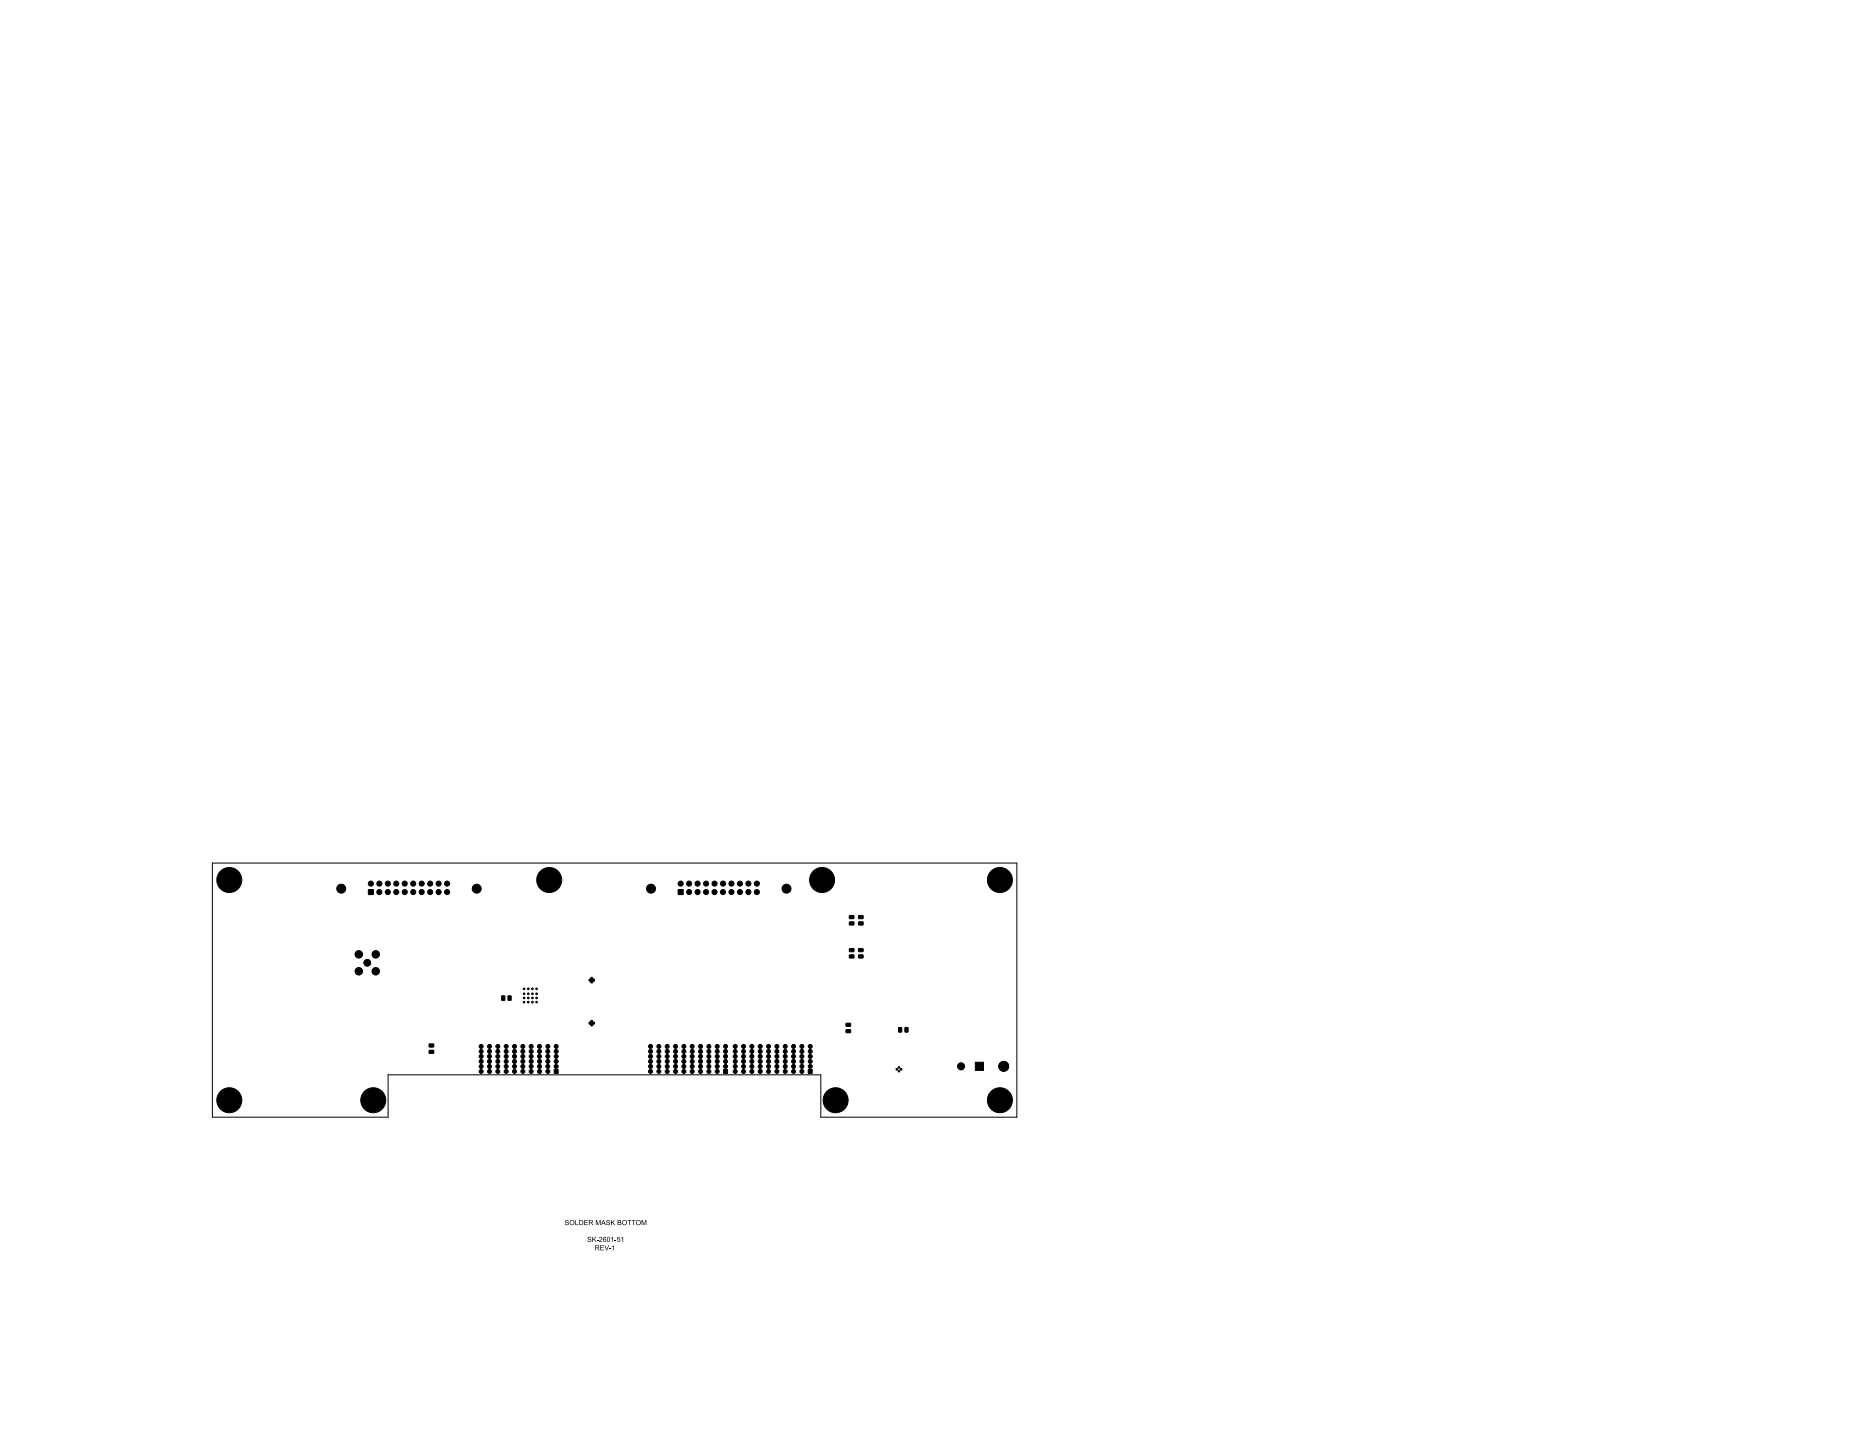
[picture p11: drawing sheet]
<svg xmlns="http://www.w3.org/2000/svg" width="559mm" height="432mm" viewBox="0 0 559 432" stroke-linecap="round" stroke-linejoin="round" font-family="sans-serif">
<g fill="#000">
<path d="M169.6 366l.7-.1 .3 .3-.2 .1a.31 .31 0 0 0-.4-.4 .31 .31 0 0 0-.1 .5l.2 .1a.53 .53 0 0 1 .4 .8 .53 .53 0 0 1-.9-.1l-.2-.3h.2a.35 .35 0 0 0 .4 .4 .35 .35 0 0 0 .3-.6l-.7-.2zM171.1 366a.74 .74 0 0 1 1.1 .2 .74 .74 0 0 1-.4 1.1 .74 .74 0 0 1-.9-.7h.2a.51 .51 0 0 0 .7 .4 .51 .51 0 0 0 .1-.8 .51 .51 0 0 0-.8 .3l-.2 .1zM172.5 365.9h.2v1.3h.8v.2h-1zM173.7 365.9h.5a.75 .75 0 0 1 .8 .7 .75 .75 0 0 1-.7 .8h-.6v-.2h.5a.58 .58 0 0 0 .6-.6 .58 .58 0 0 0-.6-.6h-.3v1.2h-.2zM175.2 365.9h1.1v.1h-.9v.5h.9v.2h-.9v.5h1v.2h-1.2zM176.4 371l.7-.1 .2 .3-.1 .1a.31 .31 0 0 0-.4-.4 .32 .32 0 0 0-.2 .6h.2a.53 .53 0 0 1 .5 .8 .53 .53 0 0 1-1 0l-.1-.4h.2a.35 .35 0 0 0 .4 .4 .35 .35 0 0 0 .2-.5l-.7-.3zM176.6 365.9h.7a.42 .42 0 0 1 .5 .3 .42 .42 0 0 1-.4 .5l.6 .7h-.3l-.6-.7h-.3v.7h-.2v-.9h.9l.1-.2-.1-.2-.7-.1v.5h-.2zM177.7 370.9h.1v.7l.8-.7h.3l-.7 .6 .7 .9h-.3l-.5-.8-.3 .3v.5h-.1zM178.7 365.9h.3l.4 1.2 .5-1.2h.3v1.5h-.2v-1.3l-.5 1.3h-.2l-.4-1.3v1.3h-.2zM179 371.8h.5v.1h-.5zM178.5 373.4h.7a.42 .42 0 0 1 .5 .4 .42 .42 0 0 1-.4 .4l.6 .7h-.3l-.6-.7h-.3v.7h-.2v-.8l.9-.1 .1-.2-.1-.2h-.7v.5h-.2zM180.1 373.4h1v.2h-.8v.5h.8v.1h-.8v.5h.9v.2h-1.1z"/>
<path d="M179.8 371a.53 .53 0 0 1 .9 .2 .53 .53 0 0 1-.5 .7l-.3 .3h.8v.2h-1l.5-.7a.32 .32 0 0 0 .3-.3 .32 .32 0 0 0-.3-.3 .32 .32 0 0 0-.3 .2h-.2zM181.1 371l.4-.1 .3 .4-.4-.3a.28 .28 0 0 0-.4 .2 .28 .28 0 0 0 .1 .3 .28 .28 0 0 0 .4-.1 .5 .5 0 0 1 .4 .6 .5 .5 0 0 1-.6 .4 .5 .5 0 0 1-.4-.5h.2a.3 .3 0 0 0 .4 .3 .3 .3 0 0 0 .1-.5 .3 .3 0 0 0-.5 .1l-.2 .1zM180.9 365.9h.2l.6 1.5h-.2l-.2-.5h-.6l-.2 .5h-.2l.2-.7h.8l-.3-.7-.3 .7h-.2zM182 366l.7-.1 .2 .3-.1 .1a.31 .31 0 0 0-.4-.4 .31 .31 0 0 0-.1 .5l.1 .1a.53 .53 0 0 1 .5 .8 .53 .53 0 0 1-1-.1l-.1-.3h.2a.35 .35 0 0 0 .4 .4 .35 .35 0 0 0 .2-.6l-.6-.2zM181.3 373.4h.2l.5 1.4 .5-1.4h.2l-.6 1.5h-.2zM182.2 371l.1-.1a.73 .73 0 0 1 .7 .8 .73 .73 0 0 1-.7 .7l-.3-.4v-.3h.2a.38 .38 0 0 0 0 .5 .38 .38 0 0 0 .6 0 .38 .38 0 0 0 0-.5 .38 .38 0 0 0 0-.6 .38 .38 0 0 0-.6 0 .38 .38 0 0 0 0 .6l-.2-.2zM182.6 374.3h.6v.2h-.6zM183.3 365.9h.2v.7l.7-.7h.3l-.6 .6 .6 .9h-.3l-.5-.8-.2 .2v.6h-.2zM183.3 371.3l.6-.4v1.5h-.2v-1.2l-.4 .2zM183.5 373.8l.6-.4v1.5h-.2v-1.2l-.4 .3zM184.3 371.8h.6v.1h-.6zM185.2 370.9h.8v.2h-.6l-.1 .4a.5 .5 0 0 1 .7 .2 .5 .5 0 0 1-.3 .7 .5 .5 0 0 1-.7-.4h.2a.33 .33 0 0 0 .5 .1 .33 .33 0 0 0 .1-.5 .33 .33 0 0 0-.5 .1h-.2z"/>
<path d="M185.3 365.9l1 .1-.1 1.3-.9 .1v-.2h.7l.2-.3-.2-.2h-.6v.5h-.1v-.7h.7l.1-.2-.1-.3h-.6v.5h-.1zM186.4 371.3l.5-.4v1.5h-.2v-1.2l-.3 .2zM186.8 366a.74 .74 0 0 1 1.2 .2 .74 .74 0 0 1-.4 1.1 .74 .74 0 0 1-1-.7h.2a.51 .51 0 0 0 .8 .4 .51 .51 0 0 0 0-.8 .51 .51 0 0 0-.8 .3l-.2 .1zM188.2 365.9h1.2v.1h-.5v1.4h-.2v-1.4h-.5zM189.5 365.9h1.2v.1h-.5v1.4h-.2v-1.4h-.5zM191 366a.74 .74 0 0 1 1.1 .2 .74 .74 0 0 1-.4 1.1 .74 .74 0 0 1-.9-.7h.2a.51 .51 0 0 0 .7 .4 .51 .51 0 0 0 .1-.8 .51 .51 0 0 0-.8 .3l-.2 .1zM192.4 365.9h.3l.5 1.2 .4-1.2h.3v1.5h-.2v-1.3l-.5 1.3h-.1l-.5-1.3v1.3h-.2z"/>
</g>
<circle cx="288.3" cy="319.7" r=".61" fill="none" stroke="#000" stroke-width="1.2"/>
<circle cx="301.1" cy="319.8" r=".79" fill="none" stroke="#000" stroke-width="1.6"/>
<g fill="#000" stroke="#000" stroke-width=".3">
<path d="M110.5 266.8h1.5v1.4h-1.5zM203.4 266.8h1.5v1.4h-1.5zM254.8 274.6l1.2-.1 .2 .8-1.3 .2zM254.8 276.5l1.2-.1 .2 .8-1.3 .2zM257.5 274.6l1.3-.1 .1 .8-1.3 .2zM257.5 276.5l1.3-.1 .1 .8-1.3 .2zM150.5 298.6l.9 .1-.1 1.3-.8-.1zM152.4 298.6l.9 .1-.1 1.3-.8-.1zM254.8 286.4l1.2-.1 .2 .8-1.3 .2zM254.8 284.5l1.2-.1 .2 .8-1.3 .2zM257.5 286.4l1.3-.1 .1 .8-1.3 .2zM257.5 284.5l1.3-.1 .1 .8-1.3 .2z"/>
<path d="M128.7 313.1l1.3-.1 .1 .8-1.3 .2zM128.7 315l1.3-.1 .1 .8-1.3 .2zM253.8 308.8l1.2-.1 .2 .8-1.3 .2zM253.8 306.9l1.2-.1 .2 .8-1.3 .2zM269.6 308.1l.9 .1-.2 1.3-.8-.1zM271.5 308.1l.9 .1-.2 1.3-.8-.1zM166.3 320.7h1.1v1.2h-1.1zM217.1 320.7h1.1v1.2h-1.1zM242.5 320.7h1.1v1.2h-1.1zM292.5 318.5h2.5v2.5h-2.5z"/>
<circle cx="68.8" cy="263.9" r="3.7"/>
<circle cx="102.3" cy="266.5" r="1.35"/>
<circle cx="111.2" cy="265" r=".76"/>
<circle cx="113.8" cy="265" r=".76"/>
<circle cx="113.8" cy="267.5" r=".76"/>
<circle cx="116.3" cy="267.5" r=".76"/>
<circle cx="116.3" cy="265" r=".76"/>
<circle cx="118.9" cy="265" r=".76"/>
<circle cx="118.9" cy="267.5" r=".76"/>
<circle cx="121.4" cy="267.5" r=".76"/>
<circle cx="121.4" cy="265" r=".76"/>
<circle cx="123.9" cy="267.5" r=".76"/>
<circle cx="123.9" cy="265" r=".76"/>
<circle cx="126.5" cy="265" r=".76"/>
<circle cx="126.5" cy="267.5" r=".76"/>
<circle cx="129" cy="267.5" r=".76"/>
<circle cx="129" cy="265" r=".76"/>
<circle cx="131.6" cy="265" r=".76"/>
<circle cx="131.6" cy="267.5" r=".76"/>
<circle cx="134.1" cy="267.5" r=".76"/>
<circle cx="134.1" cy="265" r=".76"/>
<circle cx="143" cy="266.5" r="1.35"/>
<circle cx="164.7" cy="263.9" r="3.7"/>
<circle cx="195.3" cy="266.5" r="1.34"/>
<circle cx="204.2" cy="265" r=".76"/>
<circle cx="206.7" cy="267.5" r=".76"/>
<circle cx="206.7" cy="265" r=".76"/>
<circle cx="209.2" cy="267.5" r=".76"/>
<circle cx="209.2" cy="265" r=".76"/>
<circle cx="211.8" cy="267.5" r=".76"/>
<circle cx="211.8" cy="265" r=".76"/>
<circle cx="214.3" cy="267.5" r=".76"/>
<circle cx="214.3" cy="265" r=".76"/>
<circle cx="216.9" cy="267.5" r=".76"/>
<circle cx="216.9" cy="265" r=".76"/>
<circle cx="219.4" cy="265" r=".76"/>
<circle cx="219.4" cy="267.5" r=".76"/>
<circle cx="221.9" cy="265" r=".76"/>
<circle cx="221.9" cy="267.5" r=".76"/>
<circle cx="224.5" cy="267.5" r=".76"/>
<circle cx="224.5" cy="265" r=".76"/>
<circle cx="227" cy="265" r=".76"/>
<circle cx="227" cy="267.5" r=".76"/>
<circle cx="235.9" cy="266.5" r="1.34"/>
<circle cx="246.6" cy="263.9" r="3.7"/>
<circle cx="299.9" cy="263.9" r="3.8"/>
<circle cx="107.6" cy="286.2" r="1.13"/>
<circle cx="107.6" cy="291.2" r="1.13"/>
<circle cx="110.2" cy="288.7" r="1.03"/>
<circle cx="112.7" cy="286.2" r="1.13"/>
<circle cx="112.7" cy="291.2" r="1.13"/>
<circle cx="157.2" cy="296.5" r=".25"/>
<circle cx="157.2" cy="298" r=".25"/>
<circle cx="157.2" cy="299.2" r=".25"/>
<circle cx="158.4" cy="296.5" r=".25"/>
<circle cx="158.5" cy="298" r=".25"/>
<circle cx="158.5" cy="299.2" r=".25"/>
<circle cx="159.7" cy="296.5" r=".25"/>
<circle cx="159.7" cy="298" r=".25"/>
<circle cx="159.7" cy="299.2" r=".25"/>
<circle cx="160.9" cy="296.5" r=".25"/>
<circle cx="160.9" cy="298" r=".25"/>
<circle cx="161" cy="299.2" r=".25"/>
<circle cx="177" cy="293.9" r=".35"/>
<circle cx="177.5" cy="294.4" r=".35"/>
<circle cx="177.5" cy="293.4" r=".35"/>
<circle cx="178" cy="293.9" r=".35"/>
<circle cx="144.3" cy="318.3" r=".6"/>
<circle cx="144.3" cy="315.3" r=".6"/>
<circle cx="144.3" cy="316.8" r=".6"/>
<circle cx="144.3" cy="319.8" r=".6"/>
<circle cx="144.3" cy="313.8" r=".6"/>
<circle cx="146.8" cy="315.3" r=".6"/>
<circle cx="146.8" cy="318.3" r=".6"/>
<circle cx="146.8" cy="316.8" r=".6"/>
<circle cx="146.8" cy="313.8" r=".6"/>
<circle cx="146.8" cy="319.8" r=".6"/>
<circle cx="149.3" cy="318.3" r=".6"/>
<circle cx="149.3" cy="315.3" r=".6"/>
<circle cx="149.3" cy="316.8" r=".6"/>
<circle cx="149.3" cy="319.8" r=".6"/>
<circle cx="149.3" cy="313.8" r=".6"/>
<circle cx="151.8" cy="315.3" r=".6"/>
<circle cx="151.8" cy="318.3" r=".6"/>
<circle cx="151.8" cy="316.8" r=".6"/>
<circle cx="151.8" cy="313.8" r=".6"/>
<circle cx="151.8" cy="319.8" r=".6"/>
<circle cx="154.3" cy="318.3" r=".6"/>
<circle cx="154.3" cy="315.3" r=".6"/>
<circle cx="154.3" cy="316.8" r=".6"/>
<circle cx="154.3" cy="313.8" r=".6"/>
<circle cx="154.3" cy="319.8" r=".6"/>
<circle cx="156.8" cy="318.3" r=".6"/>
<circle cx="156.8" cy="315.3" r=".6"/>
<circle cx="156.8" cy="316.8" r=".6"/>
<circle cx="156.8" cy="319.8" r=".6"/>
<circle cx="156.8" cy="313.8" r=".6"/>
<circle cx="157.2" cy="300.5" r=".25"/>
<circle cx="158.4" cy="300.5" r=".25"/>
<circle cx="159.3" cy="318.3" r=".6"/>
<circle cx="159.3" cy="315.3" r=".6"/>
<circle cx="159.3" cy="316.8" r=".6"/>
<circle cx="159.3" cy="319.8" r=".6"/>
<circle cx="159.3" cy="313.8" r=".6"/>
<circle cx="159.7" cy="300.5" r=".25"/>
<circle cx="160.9" cy="300.5" r=".25"/>
<circle cx="161.8" cy="315.3" r=".6"/>
<circle cx="161.8" cy="318.3" r=".6"/>
<circle cx="161.8" cy="316.8" r=".6"/>
<circle cx="161.8" cy="319.8" r=".6"/>
<circle cx="161.8" cy="313.8" r=".6"/>
<circle cx="164.3" cy="315.3" r=".6"/>
<circle cx="164.3" cy="318.3" r=".6"/>
<circle cx="164.3" cy="316.8" r=".6"/>
<circle cx="164.3" cy="313.8" r=".6"/>
<circle cx="164.3" cy="319.8" r=".6"/>
<circle cx="166.8" cy="318.3" r=".6"/>
<circle cx="166.8" cy="315.3" r=".6"/>
<circle cx="166.8" cy="316.8" r=".6"/>
<circle cx="166.8" cy="313.8" r=".6"/>
<circle cx="166.8" cy="319.8" r=".6"/>
<circle cx="177" cy="306.8" r=".35"/>
<circle cx="177.5" cy="307.3" r=".35"/>
<circle cx="177.5" cy="306.3" r=".35"/>
<circle cx="178" cy="306.8" r=".35"/>
<circle cx="195.1" cy="315.3" r=".6"/>
<circle cx="195.1" cy="318.3" r=".6"/>
<circle cx="195.1" cy="316.8" r=".6"/>
<circle cx="195.1" cy="319.8" r=".6"/>
<circle cx="195.1" cy="313.8" r=".6"/>
<circle cx="197.6" cy="315.3" r=".6"/>
<circle cx="197.6" cy="318.3" r=".6"/>
<circle cx="197.6" cy="316.8" r=".6"/>
<circle cx="197.6" cy="313.8" r=".6"/>
<circle cx="197.6" cy="319.8" r=".6"/>
<circle cx="200.1" cy="318.3" r=".6"/>
<circle cx="200.1" cy="315.3" r=".6"/>
<circle cx="200.1" cy="316.8" r=".6"/>
<circle cx="200.1" cy="319.8" r=".6"/>
<circle cx="200.1" cy="313.8" r=".6"/>
<circle cx="202.6" cy="315.3" r=".6"/>
<circle cx="202.6" cy="318.3" r=".6"/>
<circle cx="202.6" cy="316.8" r=".6"/>
<circle cx="202.6" cy="313.8" r=".6"/>
<circle cx="202.6" cy="319.8" r=".6"/>
<circle cx="205.1" cy="315.3" r=".6"/>
<circle cx="205.1" cy="318.3" r=".6"/>
<circle cx="205.1" cy="316.8" r=".6"/>
<circle cx="205.1" cy="313.8" r=".6"/>
<circle cx="205.1" cy="319.8" r=".6"/>
<circle cx="207.6" cy="318.3" r=".6"/>
<circle cx="207.6" cy="315.3" r=".6"/>
<circle cx="207.6" cy="316.8" r=".6"/>
<circle cx="207.6" cy="319.8" r=".6"/>
<circle cx="207.6" cy="313.8" r=".6"/>
<circle cx="210.1" cy="318.3" r=".6"/>
<circle cx="210.1" cy="315.3" r=".6"/>
<circle cx="210.1" cy="316.8" r=".6"/>
<circle cx="210.1" cy="313.8" r=".6"/>
<circle cx="210.1" cy="319.8" r=".6"/>
<circle cx="212.6" cy="318.3" r=".6"/>
<circle cx="212.6" cy="315.3" r=".6"/>
<circle cx="212.6" cy="316.8" r=".6"/>
<circle cx="212.6" cy="313.8" r=".6"/>
<circle cx="212.6" cy="319.8" r=".6"/>
<circle cx="215.1" cy="318.3" r=".6"/>
<circle cx="215.1" cy="315.3" r=".6"/>
<circle cx="215.1" cy="316.8" r=".6"/>
<circle cx="215.1" cy="313.8" r=".6"/>
<circle cx="215.1" cy="319.8" r=".6"/>
<circle cx="217.6" cy="315.3" r=".6"/>
<circle cx="217.6" cy="318.3" r=".6"/>
<circle cx="217.6" cy="316.8" r=".6"/>
<circle cx="217.6" cy="319.8" r=".6"/>
<circle cx="217.6" cy="313.8" r=".6"/>
<circle cx="220.5" cy="318.3" r=".6"/>
<circle cx="220.5" cy="315.3" r=".6"/>
<circle cx="220.5" cy="316.8" r=".6"/>
<circle cx="220.5" cy="319.8" r=".6"/>
<circle cx="220.5" cy="313.8" r=".6"/>
<circle cx="223" cy="318.3" r=".6"/>
<circle cx="223" cy="315.3" r=".6"/>
<circle cx="223" cy="316.8" r=".6"/>
<circle cx="223" cy="313.8" r=".6"/>
<circle cx="223" cy="319.8" r=".6"/>
<circle cx="225.5" cy="318.3" r=".6"/>
<circle cx="225.5" cy="315.3" r=".6"/>
<circle cx="225.5" cy="316.8" r=".6"/>
<circle cx="225.5" cy="313.8" r=".6"/>
<circle cx="225.5" cy="319.8" r=".6"/>
<circle cx="228" cy="315.3" r=".6"/>
<circle cx="228" cy="318.3" r=".6"/>
<circle cx="228" cy="316.8" r=".6"/>
<circle cx="228" cy="319.8" r=".6"/>
<circle cx="228" cy="313.8" r=".6"/>
<circle cx="230.5" cy="315.3" r=".6"/>
<circle cx="230.5" cy="318.3" r=".6"/>
<circle cx="230.5" cy="316.8" r=".6"/>
<circle cx="230.5" cy="319.8" r=".6"/>
<circle cx="230.5" cy="313.8" r=".6"/>
<circle cx="233" cy="318.3" r=".6"/>
<circle cx="233" cy="315.3" r=".6"/>
<circle cx="233" cy="316.8" r=".6"/>
<circle cx="233" cy="313.8" r=".6"/>
<circle cx="233" cy="319.8" r=".6"/>
<circle cx="235.5" cy="315.3" r=".6"/>
<circle cx="235.5" cy="318.3" r=".6"/>
<circle cx="235.5" cy="316.8" r=".6"/>
<circle cx="235.5" cy="319.8" r=".6"/>
<circle cx="235.5" cy="313.8" r=".6"/>
<circle cx="238" cy="315.3" r=".6"/>
<circle cx="238" cy="318.3" r=".6"/>
<circle cx="238" cy="316.8" r=".6"/>
<circle cx="238" cy="313.8" r=".6"/>
<circle cx="238" cy="319.8" r=".6"/>
<circle cx="240.5" cy="318.3" r=".6"/>
<circle cx="240.5" cy="315.3" r=".6"/>
<circle cx="240.5" cy="316.8" r=".6"/>
<circle cx="240.5" cy="313.8" r=".6"/>
<circle cx="240.5" cy="319.8" r=".6"/>
<circle cx="243" cy="315.3" r=".6"/>
<circle cx="243" cy="318.3" r=".6"/>
<circle cx="243" cy="316.8" r=".6"/>
<circle cx="243" cy="319.8" r=".6"/>
<circle cx="243" cy="313.8" r=".6"/>
<circle cx="301.1" cy="319.7" r="1.5"/>
<circle cx="68.8" cy="329.9" r="3.7"/>
<circle cx="112" cy="329.9" r="3.7"/>
<circle cx="144.3" cy="321.3" r=".6"/>
<circle cx="146.8" cy="321.3" r=".6"/>
<circle cx="149.3" cy="321.3" r=".6"/>
<circle cx="151.8" cy="321.3" r=".6"/>
<circle cx="154.3" cy="321.3" r=".6"/>
<circle cx="156.8" cy="321.3" r=".6"/>
<circle cx="159.3" cy="321.3" r=".6"/>
<circle cx="161.8" cy="321.3" r=".6"/>
<circle cx="164.3" cy="321.3" r=".6"/>
<circle cx="195.1" cy="321.3" r=".6"/>
<circle cx="197.6" cy="321.3" r=".6"/>
<circle cx="200.1" cy="321.3" r=".6"/>
<circle cx="202.6" cy="321.3" r=".6"/>
<circle cx="205.1" cy="321.3" r=".6"/>
<circle cx="207.6" cy="321.3" r=".6"/>
<circle cx="210.1" cy="321.3" r=".6"/>
<circle cx="212.6" cy="321.3" r=".6"/>
<circle cx="215.1" cy="321.3" r=".6"/>
<circle cx="220.5" cy="321.3" r=".6"/>
<circle cx="223" cy="321.3" r=".6"/>
<circle cx="225.5" cy="321.3" r=".6"/>
<circle cx="228" cy="321.3" r=".6"/>
<circle cx="230.5" cy="321.3" r=".6"/>
<circle cx="233" cy="321.3" r=".6"/>
<circle cx="235.5" cy="321.3" r=".6"/>
<circle cx="238" cy="321.3" r=".6"/>
<circle cx="240.5" cy="321.3" r=".6"/>
<circle cx="250.6" cy="329.9" r="3.7"/>
<circle cx="269" cy="320.7" r=".25"/>
<circle cx="269.7" cy="321.2" r=".25"/>
<circle cx="269.7" cy="320.1" r=".25"/>
<circle cx="270.3" cy="320.7" r=".25"/>
<circle cx="299.9" cy="329.9" r="3.8"/>
</g>
<path d="M63.7 258.8h241.3v76.2h-58.8v-12.7h-129.8v12.7h-52.7z" fill="none" stroke="#000" stroke-width=".3"/>
</svg>
